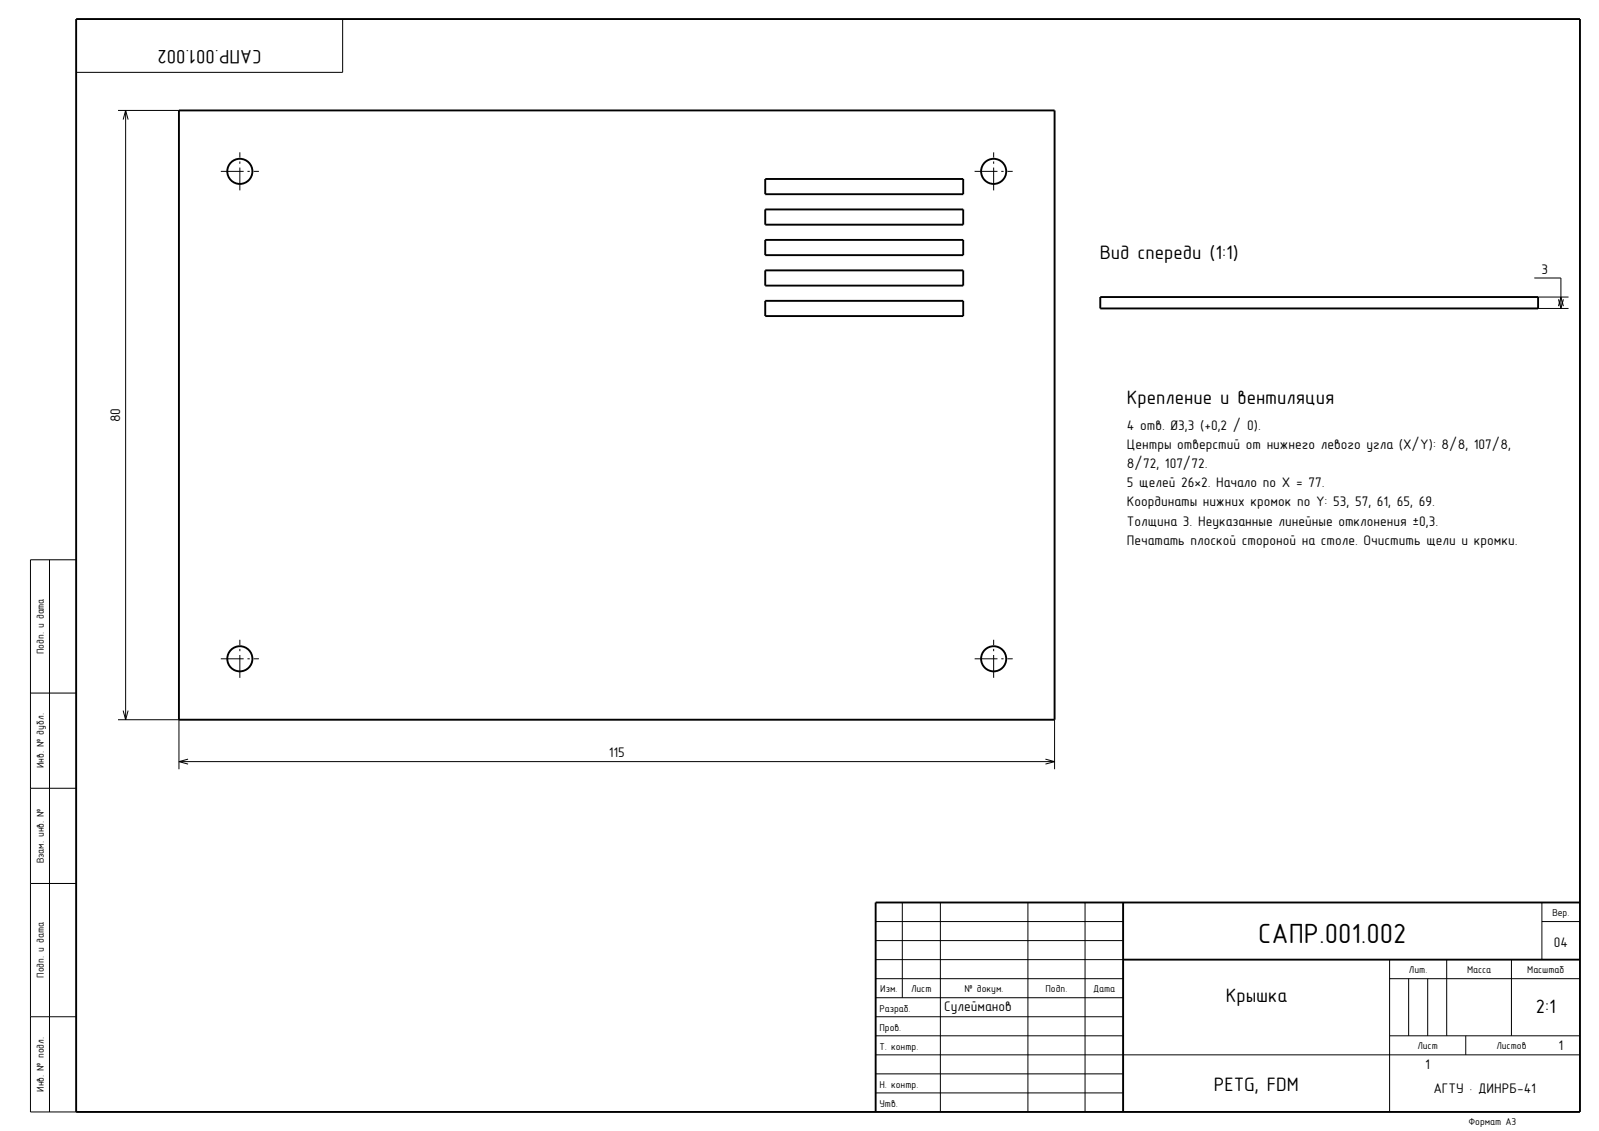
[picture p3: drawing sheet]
<svg xmlns="http://www.w3.org/2000/svg" width="420mm" height="297mm" viewBox="0 0 420 297" stroke-linecap="round" stroke-linejoin="round" font-family="sans-serif">
<defs><g id="words">
<text font-size="7.3" x="330.5" y="247.7">САПР.001.002</text>
<g font-size="5.1">
<text x="68.6" y="13" transform="rotate(-180 68.6 13)">САПР.001.002</text>
<text x="289" y="68">Вид спереди (1:1)</text>
<text x="296" y="106">Крепление и вентиляция</text>
<text x="322" y="263">Крышка</text>
<text x="403.4" y="266">2:1</text>
<text x="318.8" y="286.5">PETG, FDM</text>
</g>
<g font-size="3.7">
<text x="404.9" y="72">3</text>
<text x="31.6" y="110.9" transform="rotate(-90 31.6 110.9)">80</text>
<text x="296" y="113">4 отв. Ø3,3 (+0,2 / 0).</text>
<text x="296" y="118">Центры отверстий от нижнего левого угла (X/Y): 8/8, 107/8,</text>
<text x="296" y="123">8/72, 107/72.</text>
<text x="296" y="128">5 щелей 26×2. Начало по X = 77.</text>
<text x="296" y="133">Координаты нижних кромок по Y: 53, 57, 61, 65, 69.</text>
<text x="296" y="138">Толщина 3. Неуказанные линейные отклонения ±0,3.</text>
<text x="296" y="143">Печатать плоской стороной на столе. Очистить щели и кромки.</text>
<text x="159.9" y="198.8">115</text>
<text x="408.1" y="248.7">04</text>
<text x="248" y="265.6">Сулейманов</text>
<text x="409.4" y="275.6">1</text>
<text x="374.4" y="280.7">1</text>
<text x="376.5" y="287">АГТУ · ДИНРБ-41</text>
</g>
<g font-size="2.6">
<text x="11.5" y="171.8" transform="rotate(-90 11.5 171.8)">Подп. и дата</text>
<text x="11.5" y="201.7" transform="rotate(-90 11.5 201.7)">Инв. № дубл.</text>
<text x="11.5" y="226.7" transform="rotate(-90 11.5 226.7)">Взам. инв. №</text>
<text x="407.8" y="240.5">Вер.</text>
<text x="11.5" y="256.8" transform="rotate(-90 11.5 256.8)">Подп. и дата</text>
<text x="370.1" y="255.4">Лит.</text>
<text x="385.4" y="255.4">Масса</text>
<text x="401.1" y="255.4">Масштаб</text>
<text x="231.2" y="260.4">Изм.</text>
<text x="239.3" y="260.4">Лист</text>
<text x="253.4" y="260.4">№ докум.</text>
<text x="274.6" y="260.4">Подп.</text>
<text x="287.1" y="260.4">Дата</text>
<text x="231" y="265.8">Разраб.</text>
<text x="231" y="275.8">Т. контр.</text>
<text x="231" y="270.8">Пров.</text>
<text x="372.3" y="275.5">Лист</text>
<text x="393" y="275.5">Листов</text>
<text x="11.5" y="286.7" transform="rotate(-90 11.5 286.7)">Инв. № подл.</text>
<text x="231" y="285.8">Н. контр.</text>
<text x="231" y="290.8">Утв.</text>
<text x="385.7" y="295.4">Формат А3</text>
</g>
</g></defs>
<g fill="none" stroke="#000" stroke-width=".5">
<path d="M20 5h395v287h-395zM47 29h230v160h-230zM201 47h52v4h-52zM201 55h52v4h-52zM201 79h52v4h-52zM201 63h52v4h-52zM201 71h52v4h-52zM289 78h115v3h-115zM295 237v55M415 237h-185v55M295 252h120"/>
<circle cx="63" cy="45" r="3.3"/>
<circle cx="261" cy="45" r="3.3"/>
<circle cx="63" cy="173" r="3.3"/>
<circle cx="261" cy="173" r="3.3"/>
</g>
<g fill="none" stroke="#000" stroke-width=".26">
<path d="M90 5v14h-70M31 29h16M33 29v160M33 29l-.6 2.4M33 29l.7 2.4M403 73h7v8M404 78h8M409.3 78.6l.7 2.4M410.6 78.6l-.6 2.4M404 81h8M409.3 80.4l.7-2.4 .6 2.4M13 147v145"/>
<path d="M20 147h-12v145h12M8 182h12M31 189h16v13M32.4 186.6l.6 2.4M33.7 186.6l-.7 2.4M49.4 199.4l-2.4 .6M274.6 199.4l2.4 .6M277 189v13M8 207h12M47 200h230M47 200l2.4 .7M277 200l-2.4 .7"/>
<path d="M8 232h12M237 237v25M247 237v55M270 237v55M285 237v55M405 237v15M230 257h65M230 252h65M230 247h65M230 242h65M365 257h50M365 252v40"/>
<path d="M370 257v15M375 257v15M380 252v20M397 252v20M405 242h10M8 267h12M230 277h185M230 272h65M230 267h65M230 262h65M365 272h50M385 272v5"/>
<path d="M230 287h65M230 282h65"/>
</g>
<path d="M58 45h10M63 50v-10M256 45h10M261 50v-10M58 173h10M63 178v-10M256 173h10M261 178v-10" fill="none" stroke="#000" stroke-width=".26" stroke-dasharray="6 1 .6 1" stroke-linecap="butt"/>
<use href="#words"/>
</svg>
